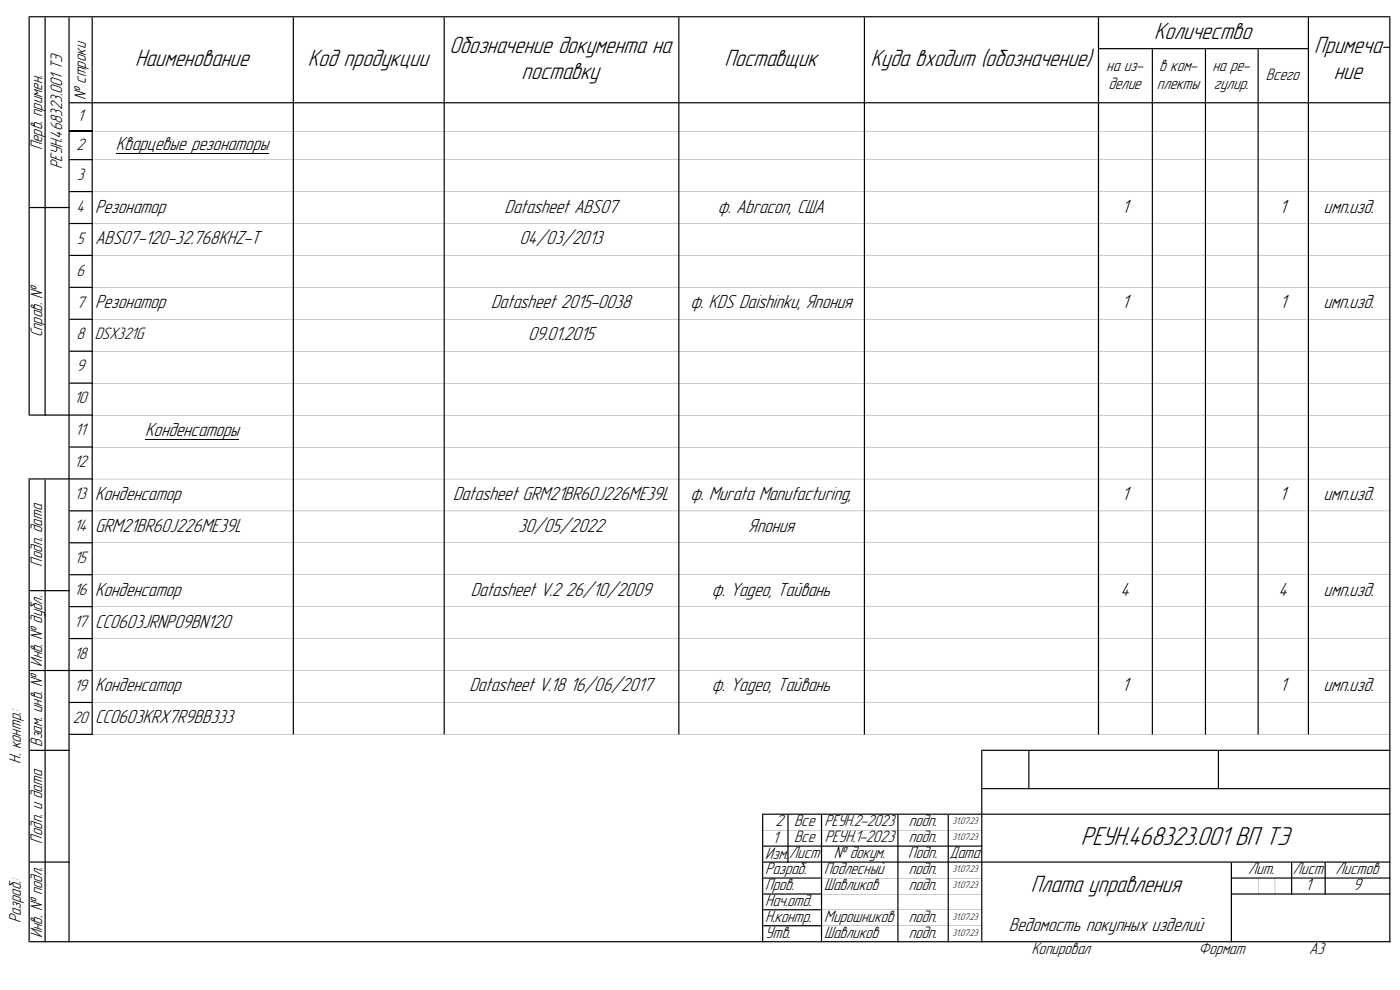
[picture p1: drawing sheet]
<svg xmlns="http://www.w3.org/2000/svg" width="297mm" height="210mm" viewBox="0 0 297 210" stroke-linecap="round" stroke-linejoin="round" font-family="sans-serif">
<defs><g id="words">
<text font-size="5.8" x="229.3" y="179.3">РЕУН.468323.001 ВП ТЭ</text>
<g font-size="5.3">
<text x="95.3" y="11.3">Обозначение документа на</text>
<text x="244.9" y="8.3">Количество</text>
<text x="278.8" y="11.3">Примеча-</text>
<text x="28.7" y="14">Наименование</text>
<text x="65.3" y="14">Код продукции</text>
<text x="110.7" y="16.8">поставку</text>
<text x="153.7" y="14">Поставщик</text>
<text x="184.7" y="14">Куда входит (обозначение)</text>
<text x="283" y="16.8">ние</text>
<text x="218.7" y="189.3">Плата управления</text>
</g>
<g font-size="4.3">
<text x="24.6" y="31.9">Кварцевые резонаторы</text>
<text x="20.2" y="45.1">Резонатор</text>
<text x="107" y="45.1">Datasheet ABS07</text>
<text x="152.3" y="45.1">ф. Abracon, США</text>
<text x="238" y="45.1">1</text>
<text x="271.5" y="45.1">1</text>
<text x="280.8" y="45.1">имп.изд.</text>
<text x="20.2" y="51.9">ABS07-120-32.768KHZ-T</text>
<text x="110.2" y="51.9">04/03/2013</text>
<text x="20.2" y="65.4">Резонатор</text>
<text x="104.2" y="65.4">Datasheet 2015-0038</text>
<text x="146.5" y="65.4">ф. KDS Daishinku, Япония</text>
<text x="238" y="65.4">1</text>
<text x="271.5" y="65.4">1</text>
<text x="280.8" y="65.4">имп.изд.</text>
<text x="112.1" y="72.2">09.01.2015</text>
<text x="30.8" y="92.5">Конденсаторы</text>
<text x="20.2" y="106">Конденсатор</text>
<text x="96.1" y="106">Datasheet GRM21BR60J226ME39L</text>
<text x="146.5" y="106">ф. Murata Manufacturing,</text>
<text x="238" y="106">1</text>
<text x="271.5" y="106">1</text>
<text x="280.8" y="106">имп.изд.</text>
<text x="20.2" y="112.8">GRM21BR60J226ME39L</text>
<text x="109.9" y="112.8">30/05/2022</text>
<text x="158.7" y="112.8">Япония</text>
<text x="20.2" y="126.4">Конденсатор</text>
<text x="99.9" y="126.4">Datasheet V.2 26/10/2009</text>
<text x="151" y="126.4">ф. Yageo, Тайвань</text>
<text x="237.7" y="126.4">4</text>
<text x="271.2" y="126.4">4</text>
<text x="280.8" y="126.4">имп.изд.</text>
<text x="20.2" y="133.1">CC0603JRNP09BN120</text>
<text x="20.2" y="146.7">Конденсатор</text>
<text x="99.6" y="146.7">Datasheet V.18 16/06/2017</text>
<text x="151" y="146.7">ф. Yageo, Тайвань</text>
<text x="238" y="146.7">1</text>
<text x="271.5" y="146.7">1</text>
<text x="280.8" y="146.7">имп.изд.</text>
<text x="20.2" y="153.5">CC0603KRX7R9BB333</text>
<text x="214" y="197.4">Ведомость покупных изделий</text>
</g>
<g font-size="3.7">
<text x="234.7" y="15">на из-</text>
<text x="245.9" y="15">в ком-</text>
<text x="257.2" y="15">на ре-</text>
<text x="268.6" y="17">Всего</text>
<text x="18.2" y="21.2" transform="rotate(-90 18.2 21.2)">№ строки</text>
<text x="235.2" y="19">делие</text>
<text x="245.4" y="19">плекты</text>
<text x="257.5" y="19">гулир.</text>
<text x="16.5" y="25.7">1</text>
<text x="9" y="31.9" transform="rotate(-90 9 31.9)">Перв. примен.</text>
<text x="13.2" y="35.9" transform="rotate(-90 13.2 35.9)">РЕУН.468323.001 ТЭ</text>
<text x="16.2" y="31.8">2</text>
<text x="16.3" y="38.1">3</text>
<text x="16.2" y="44.9">4</text>
<text x="16.3" y="51.7">5</text>
<text x="16.2" y="58.5">6</text>
<text x="16.2" y="65.2">7</text>
<text x="9" y="71.6" transform="rotate(-90 9 71.6)">Справ. №</text>
<text x="16.2" y="72">8 DSX321G</text>
<text x="16.2" y="78.8">9</text>
<text x="15.7" y="85.6">10</text>
<text x="16" y="92.3">11</text>
<text x="15.7" y="99.1">12</text>
<text x="15.8" y="105.9">13</text>
<text x="15.7" y="112.6">14</text>
<text x="15.8" y="119.4">15</text>
<text x="9" y="120.2" transform="rotate(-90 9 120.2)">Подп. дата</text>
<text x="15.7" y="126.2">16</text>
<text x="15.7" y="133">17</text>
<text x="9" y="141.5" transform="rotate(-90 9 141.5)">Инв. № дубл.</text>
<text x="15.7" y="139.7">18</text>
<text x="15.7" y="146.5">19</text>
<text x="15.5" y="153.3">20</text>
<text x="4.4" y="162" transform="rotate(-90 4.4 162)">Н. контр.:</text>
<text x="9" y="158.5" transform="rotate(-90 9 158.5)">Взам. инв. №</text>
<text x="9" y="178.9" transform="rotate(-90 9 178.9)">Подп. и дата</text>
<text x="163.9" y="178.9">1</text>
<text x="164.5" y="175.3">2</text>
<text x="168.5" y="175.3">Все</text>
<text x="168.5" y="178.7">Все</text>
<text x="175" y="178.7">РЕУН.1-2023</text>
<text x="192.8" y="175.3">подп.</text>
<text x="192.8" y="178.7">подп.</text>
<text x="162.3" y="182.2">Изм.</text>
<text x="162.3" y="185.5">Разраб.</text>
<text x="167.4" y="182.1">Лист</text>
<text x="174.8" y="185.5">Подлесный</text>
<text x="176.9" y="182.1">№ докум.</text>
<text x="192.7" y="182.1">Подп.</text>
<text x="192.8" y="185.5">подп.</text>
<text x="201.4" y="182.1">Дата</text>
<text x="264.8" y="185.5">Лит.</text>
<text x="274.3" y="185.5">Лист</text>
<text x="283.3" y="185.5">Листов</text>
<text x="162.3" y="188.8">Пров.</text>
<text x="174.8" y="188.8">Шавликов</text>
<text x="192.8" y="188.8">подп.</text>
<text x="276.9" y="188.8">1</text>
<text x="287.1" y="188.8">9</text>
<text x="4.4" y="195.8" transform="rotate(-90 4.4 195.8)">Разраб.:</text>
<text x="162.3" y="192.2">Нач.отд.</text>
<text x="162.3" y="195.6">Н.контр.</text>
<text x="174.8" y="195.6">Мирошников</text>
<text x="192.8" y="195.6">подп.</text>
<text x="9" y="199.1" transform="rotate(-90 9 199.1)">Инв. № подл.</text>
<text x="162.3" y="199">Утв.</text>
<text x="174.8" y="199">Шавликов</text>
<text x="192.8" y="199">подп.</text>
<text x="218.8" y="202.3">Копировал</text>
<text x="254.3" y="202.3">Формат</text>
<text x="277.7" y="202.3">А3</text>
</g>
<text font-size="3.6" x="174.9" y="175.3">РЕУН.2-2023</text>
<g font-size="2.1">
<text x="202.1" y="174.8">31.07.23</text>
<text x="202.1" y="178.2">31.07.23</text>
<text x="202.1" y="185">31.07.23</text>
<text x="202.1" y="188.4">31.07.23</text>
<text x="202.1" y="195.1">31.07.23</text>
<text x="202.1" y="198.5">31.07.23</text>
</g>
</g></defs>
<path d="M24.6 32.6h32.3M30.8 93.2h19.8" fill="none" stroke="#000" stroke-width=".21"/>
<path d="M14.8 27.9h4.9" fill="none" stroke="#000" stroke-width=".25"/>
<g fill="#000">
<path d="M19.7 27.9h42.4zM62.4 27.9h31.7zM94.4 27.9h49.5zM144.1 27.9h39.2zM183.5 27.9h49.4zM233.2 27.9h11.1zM244.6 27.9h11zM255.9 27.9h10.9zM267 27.9h10.5zM14.8 33.7h4.9v.3h-4.9z" fill-rule="evenodd"/>
<path d="M19.7 33.9h42.4zM62.4 33.9h31.7zM94.4 33.9h49.5zM144.1 33.9h39.2zM183.5 33.9h49.4zM233.2 33.9h11.1zM244.6 33.9h11zM255.9 33.9h10.9zM267 33.9h10.5zM14.8 40.5h4.9v.3h-4.9z" fill-rule="evenodd"/>
<path d="M19.7 40.6l42.4 .1zM62.4 40.6l31.7 .1zM94.4 40.6l49.5 .1zM144.1 40.6l39.2 .1zM183.5 40.6l49.4 .1zM233.2 40.6l11.1 .1zM244.6 40.6l11 .1zM255.9 40.6l10.9 .1zM267 40.6l10.5 .1zM14.8 47.3h4.9v.2h-4.9z" fill-rule="evenodd"/>
<path d="M19.7 47.4l42.4 .1zM62.4 47.4l31.7 .1zM94.4 47.4l49.5 .1zM144.1 47.4l39.2 .1zM183.5 47.4l49.4 .1zM233.2 47.4l11.1 .1zM244.6 47.4l11 .1zM255.9 47.4l10.9 .1zM267 47.4l10.5 .1zM14.8 54.1h4.9v.2h-4.9z" fill-rule="evenodd"/>
<path d="M19.7 54.2h42.4zM62.4 54.2h31.7zM94.4 54.2h49.5zM144.1 54.2h39.2zM183.5 54.2h49.4zM233.2 54.2h11.1zM244.6 54.2h11zM255.9 54.2h10.9zM267 54.2h10.5zM14.8 60.8h4.9v.3h-4.9z" fill-rule="evenodd"/>
<path d="M19.7 61h42.4zM62.4 61h31.7zM94.4 61h49.5zM144.1 61h39.2zM183.5 61h49.4zM233.2 61h11.1zM244.6 61h11zM255.9 61h10.9zM267 61h10.5zM14.8 67.6h4.9v.3h-4.9z" fill-rule="evenodd"/>
<path d="M19.7 67.7l42.4 .1zM62.4 67.7l31.7 .1zM94.4 67.7l49.5 .1zM144.1 67.7l39.2 .1zM183.5 67.7l49.4 .1zM233.2 67.7l11.1 .1zM244.6 67.7l11 .1zM255.9 67.7l10.9 .1zM267 67.7l10.5 .1zM14.8 74.4h4.9v.2h-4.9z" fill-rule="evenodd"/>
<path d="M19.7 74.5h42.4zM62.4 74.5h31.7zM94.4 74.5h49.5zM144.1 74.5h39.2zM183.5 74.5h49.4zM233.2 74.5h11.1zM244.6 74.5h11zM255.9 74.5h10.9zM267 74.5h10.5zM14.8 81.2h4.9v.2h-4.9z" fill-rule="evenodd"/>
<path d="M19.7 81.3h42.4zM62.4 81.3h31.7zM94.4 81.3h49.5zM144.1 81.3h39.2zM183.5 81.3h49.4zM233.2 81.3h11.1zM244.6 81.3h11zM255.9 81.3h10.9zM267 81.3h10.5zM6.3 87.9h13.4v.3h-13.4z" fill-rule="evenodd"/>
<path d="M19.7 88.1h42.4zM62.4 88.1h31.7zM94.4 88.1h49.5zM144.1 88.1h39.2zM183.5 88.1h49.4zM233.2 88.1h11.1zM244.6 88.1h11zM255.9 88.1h10.9zM267 88.1h10.5zM14.8 94.7h4.9v.3h-4.9z" fill-rule="evenodd"/>
<path d="M19.7 94.8l42.4 .1zM62.4 94.8l31.7 .1zM94.4 94.8l49.5 .1zM144.1 94.8l39.2 .1zM183.5 94.8l49.4 .1zM233.2 94.8l11.1 .1zM244.6 94.8l11 .1zM255.9 94.8l10.9 .1zM267 94.8l10.5 .1zM6.1 3.4h.2v84.8h-.2zM9.4 3.7h.3v84.5h-.3zM6.3 101.5h13.4v.2h-13.4z" fill-rule="evenodd"/>
<path d="M19.7 101.6h42.4zM62.4 101.6h31.7zM94.4 101.6h49.5zM144.1 101.6h39.2zM183.5 101.6h49.4zM233.2 101.6h11.1zM244.6 101.6h11zM255.9 101.6h10.9zM267 101.6h10.5zM14.8 108.2h4.9v.3h-4.9z" fill-rule="evenodd"/>
<path d="M19.7 108.4h42.4zM62.4 108.4h31.7zM94.4 108.4h49.5zM144.1 108.4h39.2zM183.5 108.4h49.4zM233.2 108.4h11.1zM244.6 108.4h11zM255.9 108.4h10.9zM267 108.4h10.5zM14.8 115h4.9v.3h-4.9z" fill-rule="evenodd"/>
<path d="M19.7 115.1l42.4 .1zM62.4 115.1l31.7 .1zM94.4 115.1l49.5 .1zM144.1 115.1l39.2 .1zM183.5 115.1l49.4 .1zM233.2 115.1l11.1 .1zM244.6 115.1l11 .1zM255.9 115.1l10.9 .1zM267 115.1l10.5 .1zM14.8 121.8h4.9v.2h-4.9z" fill-rule="evenodd"/>
<path d="M19.7 121.9l42.4 .1zM62.4 121.9l31.7 .1zM94.4 121.9l49.5 .1zM144.1 121.9l39.2 .1zM183.5 121.9l49.4 .1zM233.2 121.9l11.1 .1zM244.6 121.9l11 .1zM255.9 121.9l10.9 .1zM267 121.9l10.5 .1zM14.8 128.6h4.9v.2h-4.9z" fill-rule="evenodd"/>
<path d="M19.7 128.7h42.4zM62.4 128.7h31.7zM94.4 128.7h49.5zM144.1 128.7h39.2zM183.5 128.7h49.4zM233.2 128.7h11.1zM244.6 128.7h11zM255.9 128.7h10.9zM267 128.7h10.5zM14.8 135.3h4.9v.3h-4.9z" fill-rule="evenodd"/>
<path d="M19.7 135.5h42.4zM62.4 135.5h31.7zM94.4 135.5h49.5zM144.1 135.5h39.2zM183.5 135.5h49.4zM233.2 135.5h11.1zM244.6 135.5h11zM255.9 135.5h10.9zM267 135.5h10.5zM6.3 142.1h13.4v.3h-13.4z" fill-rule="evenodd"/>
<path d="M19.7 142.2l42.4 .1zM62.4 142.2l31.7 .1zM94.4 142.2l49.5 .1zM144.1 142.2l39.2 .1zM183.5 142.2l49.4 .1zM233.2 142.2l11.1 .1zM244.6 142.2l11 .1zM255.9 142.2l10.9 .1zM267 142.2l10.5 .1zM14.8 148.9h4.9v.2h-4.9z" fill-rule="evenodd"/>
<path d="M19.7 149l42.4 .1zM62.4 149l31.7 .1zM94.4 149l49.5 .1zM144.1 149l39.2 .1zM183.5 149l49.4 .1zM233.2 149l11.1 .1zM244.6 149l11 .1zM255.9 149l10.9 .1zM267 149l10.5 .1zM14.8 155.7h4.9v.2h-4.9z" fill-rule="evenodd"/>
<path d="M19.7 155.8h42.4zM62.4 155.8h31.7zM94.4 155.8h49.5zM144.1 155.8h39.2zM183.5 155.8h49.4zM233.2 155.8h11.1zM244.6 155.8h11zM255.9 155.8h10.9zM267 155.8h10.5zM6.3 159h8.5v.3h-8.5zM161.9 176.1h5.1zM167.3 176.1h6.9zM174.4 176.1h16zM190.6 176.1h10.4zM6.3 182.8h8.5v.2h-8.5zM161.9 186.1h12.5v.3h-12.5z" fill-rule="evenodd"/>
<path d="M161.9 172.6h133.1v.2h-133.1zM201.3 176.1h6.9zM161.9 179.4h46.5v.2h-46.5zM161.9 182.8h133.1v.2h-133.1zM261.4 186.1h33.6v.3h-33.6zM261.4 189.5h33.6v.3h-33.6zM201.3 193h6.9zM201.3 196.4h6.9zM6.3 199.6h288.7v.3h-288.7z" fill-rule="evenodd"/>
<path d="M174.2 172.8h.2v27.1h-.2zM190.4 172.8h.2v27.1h-.2zM201 172.8h.3v27.1h-.3zM261.1 183h.3v16.9h-.3zM273.9 183h.3v6.8h-.3zM281 183h.3v6.8h-.3zM270.5 186.4v3.1zM6.3 3.4h288.7v.3h-288.7zM233.2 10.2h44.5v.3h-44.5zM14.8 21.7h280.2v.2h-280.2zM277.7 27.9h17zM277.7 33.9h17zM277.7 40.6l17 .1zM6.3 43.9h8.5v.3h-8.5zM277.7 47.4l17 .1zM277.7 54.2h17zM277.7 61h17zM277.7 67.7l17 .1zM277.7 74.5h17zM277.7 81.3h17zM277.7 88.1h17zM277.7 94.8l17 .1zM277.7 101.6h17zM277.7 108.4h17zM277.7 115.1l17 .1zM277.7 121.9l17 .1zM6.3 125.2h8.5v.2h-8.5zM277.7 128.7h17zM277.7 135.5h17zM277.7 142.2l17 .1zM277.7 149l17 .1zM277.7 155.8h17zM208.4 159h86.6v.3h-86.6zM208.4 167.2h86.6v.2h-86.6z" fill-rule="evenodd"/>
<path d="M174.4 186.3h16zM190.6 186.3h10.4zM201.3 186.3h6.9zM266.8 10.5h.2v145.3h-.2zM161.9 189.5h12.5v.3h-12.5z" fill-rule="evenodd"/>
<path d="M174.4 189.7h16zM190.6 189.7h10.4zM201.3 189.7h6.9zM161.9 192.9h12.5v.2h-12.5z" fill-rule="evenodd"/>
<path d="M174.4 193h16zM190.6 193h10.4zM161.9 196.3h12.5v.2h-12.5z" fill-rule="evenodd"/>
<path d="M174.4 196.4h16zM190.6 196.4h10.4zM6.1 101.5h.2v98.4h-.2zM9.4 101.7h.3v98.2h-.3zM14.5 3.7h.3v196.2h-.3zM19.4 3.7h.3v152.2h-.3zM62.1 3.7h.3v152.1h-.3zM94.1 3.7h.3v152.1h-.3zM143.9 3.7h.2v152.1h-.2zM183.3 3.7h.2v152.1h-.2zM232.9 3.7h.3v152.1h-.3zM277.5 3.7h.2v152.1h-.2zM294.7 3.7h.3v196.2h-.3zM244.3 10.5h.3v145.3h-.3zM255.6 10.5h.3v145.3h-.3zM266.9 186.4l.1 3.1zM208.2 159h.2v40.9h-.2zM218.1 159.3h.3v8.1h-.3zM258.4 159.3h.2v8.1h-.2zM161.7 172.6h.2v27.3h-.2zM167 172.8h.3v10.2h-.3z" fill-rule="evenodd"/>
</g>
<use href="#words"/>
</svg>
